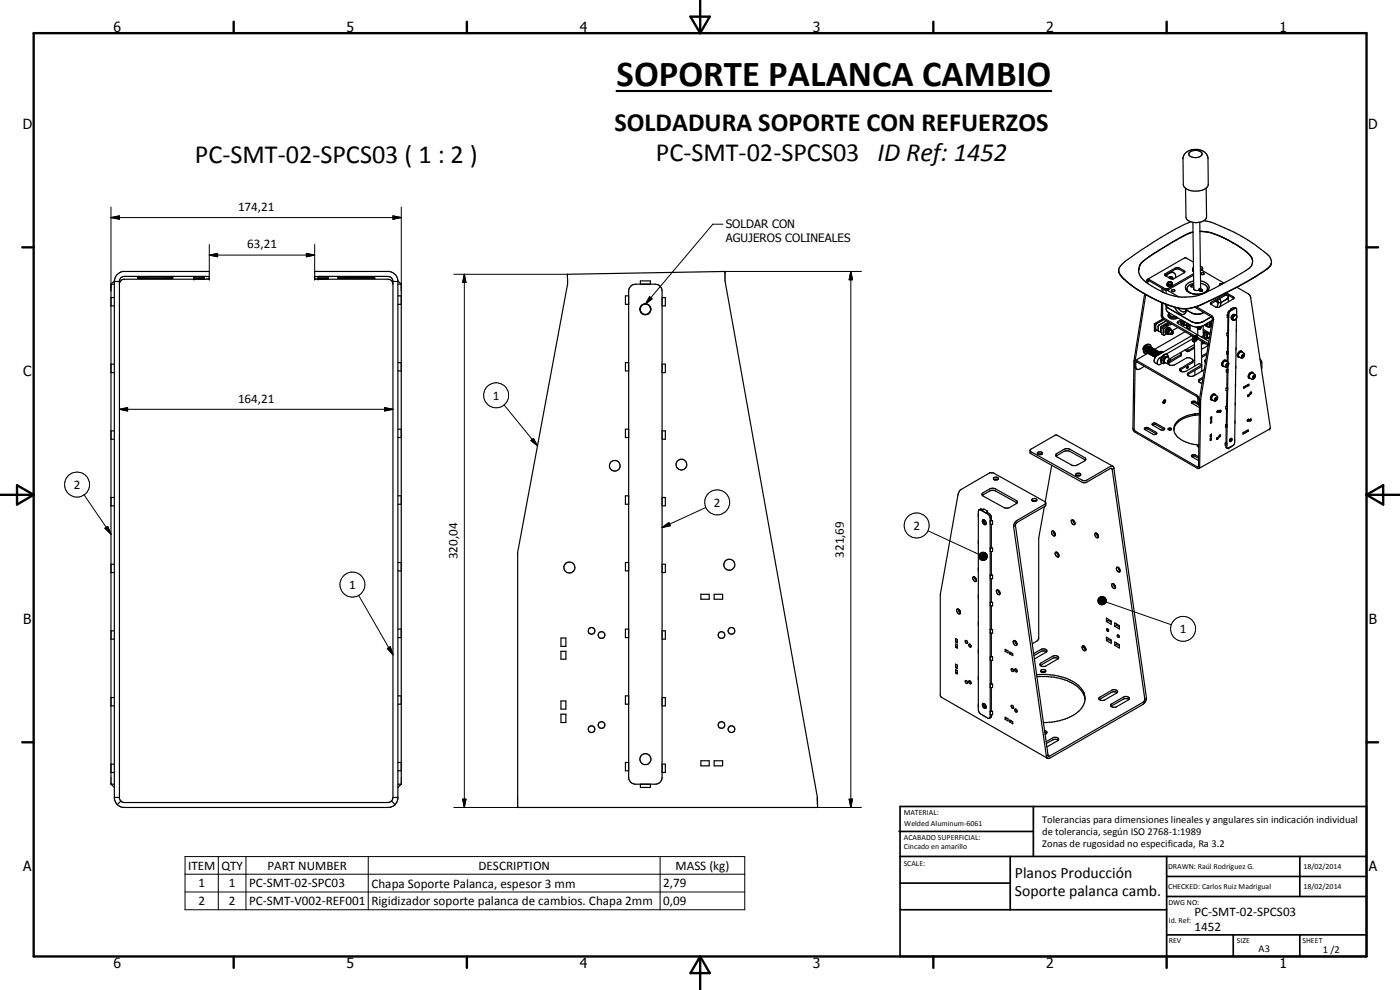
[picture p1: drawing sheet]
<svg xmlns="http://www.w3.org/2000/svg" width="420mm" height="297mm" viewBox="0 0 420 297" stroke-linecap="round" stroke-linejoin="round" font-family="sans-serif">
<defs><g id="words">
<text font-size="11" x="185.1" y="25.7">SOPORTE PALANCA CAMBIO</text>
<g font-size="7.9">
<text x="184.4" y="39.2">SOLDADURA SOPORTE CON REFUERZOS</text>
<text x="58.5" y="48.8">PC-SMT-02-SPCS03 ( 1 : 2 )</text>
<text x="196.8" y="48.3">PC-SMT-02-SPCS03 ID Ref: 1452</text>
</g>
<g font-size="4.7">
<text x="304.6" y="263.5">Planos Producción</text>
<text x="304.6" y="268.9">Soporte palanca camb.</text>
</g>
<g font-size="4.2">
<text x="34" y="9.6">6</text>
<text x="104" y="9.6">5</text>
<text x="174" y="9.6">4</text>
<text x="244" y="9.6">3</text>
<text x="314" y="9.6">2</text>
<text x="384" y="9.6">1</text>
<text x="6.8" y="38.7">D</text>
<text x="410.6" y="38.7">D</text>
<text x="7" y="112.9">C</text>
<text x="410.8" y="112.9">C</text>
<text x="7" y="187.1">B</text>
<text x="410.8" y="187.1">B</text>
<text x="7" y="261.4">A</text>
<text x="410.8" y="261.4">A</text>
<text x="34" y="290.4">6</text>
<text x="104" y="290.4">5</text>
<text x="174" y="290.4">4</text>
<text x="244" y="290.4">3</text>
<text x="314" y="290.4">2</text>
<text x="384" y="290.4">1</text>
</g>
<g font-size="3.9">
<text x="71.4" y="63.2">174,21</text>
<text x="74.2" y="74.5">63,21</text>
<text x="147.9" y="119.9">1</text>
<text x="71.4" y="120.8">164,21</text>
<text x="22.2" y="146.7">2</text>
<text x="214.2" y="152">2</text>
<text x="274.1" y="158.9">2</text>
<text x="137.3" y="167.8" transform="rotate(-90 137.3 167.8)">320,04</text>
<text x="253.3" y="167.4" transform="rotate(-90 253.3 167.4)">321,69</text>
<text x="104.8" y="176.7">1</text>
<text x="354.1" y="189.9">1</text>
<text x="56.5" y="260.9">ITEM</text>
<text x="66.5" y="260.9">QTY</text>
<text x="80.3" y="260.9">PART NUMBER</text>
<text x="143.6" y="260.9">DESCRIPTION</text>
<text x="202.8" y="261">MASS (kg)</text>
<text x="59.6" y="266.2">1</text>
<text x="68.7" y="266.2">1</text>
<text x="74.7" y="266.2">PC-SMT-02-SPC03</text>
<text x="111.5" y="266.3">Chapa Soporte Palanca, espesor 3 mm</text>
<text x="199" y="266.2">2,79</text>
<text x="59.6" y="271.6">2</text>
<text x="68.7" y="271.6">2</text>
<text x="74.7" y="271.6">PC-SMT-V002-REF001</text>
<text x="111.5" y="271.7">Rigidizador soporte palanca de cambios. Chapa 2mm</text>
<text x="199" y="271.6">0,09</text>
<text x="358.5" y="275">PC-SMT-02-SPCS03</text>
<text x="358.5" y="279.4">1452</text>
</g>
<g font-size="3.5">
<text x="217.8" y="68.5">SOLDAR CON</text>
<text x="217.8" y="72.7">AGUJEROS COLINEALES</text>
</g>
<g font-size="3.1">
<text x="312.7" y="246.8">Tolerancias para dimensiones lineales y angulares sin indicación individual</text>
<text x="312.7" y="250.4">de tolerancia, según ISO 2768-1:1989</text>
<text x="312.7" y="254">Zonas de rugosidad no especificada, Ra 3.2</text>
<text x="377.7" y="285.6">A3</text>
<text x="397" y="285.9">1 /2</text>
</g>
<g font-size="2.4">
<text x="271.2" y="244.4">MATERIAL:</text>
<text x="271.3" y="252">ACABADO SUPERFICIAL:</text>
<text x="271.4" y="247.9">Welded Aluminum-6061</text>
<text x="271.3" y="254.6">Cincado en amarillo</text>
<text x="271.2" y="259.7">SCALE:</text>
<text x="350.6" y="260.8">DRAWN: Raúl Rodríguez G.</text>
<text x="391.2" y="260.6">18/02/2014</text>
<text x="350.6" y="266.9">CHECKED: Carlos Ruiz Madrigual</text>
<text x="391.2" y="266.7">18/02/2014</text>
<text x="350.6" y="271.4">DWG NO:</text>
<text x="350.8" y="276.9">Id. Ref:</text>
<text x="350.8" y="282.8">REV</text>
<text x="371.2" y="282.9">SIZE</text>
<text x="390.9" y="282.9">SHEET</text>
</g>
</g></defs>
<g fill="none" stroke="#000" stroke-width=".35">
<path d="M355.8 56.5l.1 8.7a2.04 2.04 0 0 0 2.1 1.5M356 45.7a4.4 4.4 0 0 1 6.4 1.1l.1 .6 .1 7.9a3.5 3.5 0 0 1-3.9 2.1 3.2 3.2 0 0 1-3.6-2l-.1-7.7a2.63 2.63 0 0 1 1-2zM357 45.7a2.55 2.55 0 0 1 3.8 .4 2.32 2.32 0 0 1-3.5 .8l-.5-.4zM362 56.4l.1 8.7a2.11 2.11 0 0 1-2 1.6M342 79.9l-.3 1M342 79.9l-.2 1M342.3 79.2l-.3 .7M357.3 66.5a113.4 113.4 0 0 0-19.7 12 3.3 3.3 0 0 0-1.8 3.2M358 66.7l.3 20.1M358 69.6a30.4 30.4 0 0 0-8.5 4.5l-4.7 2.9-1.7 1.4-.8 .8M358 69.7a22.5 22.5 0 0 0-6.3 3.1 50.6 50.6 0 0 0-9 6l-.4 .4M358.2 78.7l-2.3-1.4-.4 .1-11.1 6.4"/>
<path d="M360.1 66.7h-2.1M360.1 66.7l.2 20M360.1 69.4l1.1 .1M360.1 69.5h1.1M360.2 79.9l.7 .5M361.2 69.5h.4M361.3 66.2l2.5 .6a59.6 59.6 0 0 1 11.3 5.6l2 1.4a12.8 12.8 0 0 1 4.1 3.5 2.57 2.57 0 0 1-1.4 3.8l-2.2 1.4a133.8 133.8 0 0 1-17.8 9.2 10.9 10.9 0 0 1-8.9 0l-2-.8M361.6 69.5l.7 .1M362.3 69.6l2 .5 2.4 1.1M362.3 69.6l2.6 .8M365.6 70.6l1.1 .5M366.7 71.1l2.3 1.1"/>
<path d="M366.7 71.2l2.3 1.1M369 72.2l1 .6M369 72.3l1 .6M370 72.8v.1M370 72.8a18.1 18.1 0 0 1 5.3 4M370 72.9l3.8 2.5 1.5 1.4M375.3 76.8l.6 1.4M375.4 77l.2 .2M375.6 77.3a2.62 2.62 0 0 1-.8 3.3 115.8 115.8 0 0 1-15.1 8 15.4 15.4 0 0 1-5.9 .5 22 22 0 0 1-11.4-5.9l-.6-1.3v-1M381.6 78.8a3.3 3.3 0 0 1-2.1 2.4l-7.2 4.4-11.1 5.5a11.3 11.3 0 0 1-10.4 .5l-2.6-1-4.7-2.5M33.3 85.3h1M33.3 91.8h1"/>
<path d="M33.3 89.3h1M33.3 85.3v150M34.3 84.5v155.1l.9 1.8M34.3 84.5a3 3 0 0 1 2.6-3.1h25.9v2.3l-25.5 .1a1.51 1.51 0 0 0-1.5 1.2M34.3 84.5h1.5M34.3 84.3l-1 1M41.3 83.2h10.5v.3l-10.1 .1-.4-.1zM41.3 83.2h.1M58.2 83.1h3.1zM61.2 83.7h-3h3.1M62.8 83l-25.5-.1-1 .5-.5 .8v155.4l.5 .7M94.4 83l22-.1a1.45 1.45 0 0 1 1.5 1.6"/>
<path d="M95.5 83.1h3zM95.5 83.7h3zM101.4 83.2h11v.3h-9.5h-1.5zM117.9 85.3l-.4-1.1-1.1-.4-22-.1v-2.3h22.4a3.1 3.1 0 0 1 2.6 2.7v155.5l-.2 .9-.6 .9M117.9 84.5v154.8M117.9 84.5h1.5M119.4 85.3h1M119.4 88.8h1M119.4 91.3h1M119.4 84.3l1 1M120.4 85.3v150M170.3 82.3l47.3-.9v3.1l27.7 154.8 .1 3h-90v-76.5l14.9-80.5z"/>
<path d="M188.7 88.8h-1v2.5h1M189.4 85.8l1.3-.5h6a2.09 2.09 0 0 1 2 2v146a2.09 2.09 0 0 1-2 2h-6a2 2 0 0 1-2-2v-146l.1-.7zM192.2 85.3v-1h3v1M198.7 89.3h1v2.5h-1M335.7 81.3l.1 .4M335.8 81.7l1.5 2 3.1 2.5M335.8 81.7l.4 .8M336.4 82.7l1.8 1.9 2.2 1.6M340.4 86.2l3.1 2M340.4 86.2l3.1 1.9M343.5 88.1v.1M343.5 88.2l5.4 2.7"/>
<path d="M343.5 88.2l-3.2 20.1M343.9 88.4l-3.2 19.8M344.2 84.2l-.1 .6M344.2 84.2l.3 .3M344.4 83.8l-.2 .4M344.5 84.5l-.1 .5M346.4 97.2v2.1l.2 .1M346.4 97.2h.2M346.6 97.2v2.2M347.2 99.1l-.6 .3M347.7 99.3l.7 .4M348.4 99.7l.3 .2"/>
<path d="M348.6 90.8l-.1 3.9 .4 .8 9.3 5.5-1-.6M348.7 86.5v1M348.9 90.9v4l.2 .4 9.4 5.5M349 95.7l-2.6 1.5M349 86.7v1M349.2 95.8l-2.6 1.4M349.3 95.9l-2.4 1.5v1.4l.8 .5M349.7 97.7l-1 .9v1.6l.6 .4M349.7 97.7l.4 .3M349.8 97.5l.5 .3M350 91.5l.5 .9 7 4.1a3.9 3.9 0 0 0 3.6 0l2.4-1.5M350 87.1v1"/>
<path d="M350 91.3v1.4l.3 .8 7.2 4.2a3.9 3.9 0 0 0 3.6 0M350 99.7l.6 .6M350 99.7l.3 .2M350 96.3l-2.3 1.4v1.6M350.1 98l-.9 .8 .1 1.8M350.2 97.3l-.5 .4M350.2 97.3l.5 .3M350.3 85.5a1.07 1.07 0 0 0 1.6 .1M350.3 99.9l.3 .4M350.3 97.8l-.2 .2M350.3 98.8l-.3 .9M350.3 98.8l.3 .2"/>
<path d="M350.3 85h.1M350.3 85v.3l.4 .4M350.3 85.2v.4a.91 .91 0 0 0 .8 .4 .91 .91 0 0 0 .8-.5M350.3 87l3.4 2.1M350.4 85l.1 .1M350.5 85.1l.7 .2M350.5 85.1l.2 .2M350.6 94.5l.1 .5 .8 .6M350.6 94.5l.9 .7M350.6 84.7l-.2 .3M350.6 99l-.3 .9M350.6 84.6l-.3 .4"/>
<path d="M350.7 97.6l-.4 .2M350.7 85.3h.5M350.7 85.3v.4M350.7 85.7h.7M350.7 96.7l-2.3 1.3v1.7M350.8 84.6h-.2M350.9 83.4a.55 .55 0 0 1 .6-.3 .55 .55 0 0 1 .5 .4M351 93.9l-.4 .6M351 93.9a.76 .76 0 0 0 .1 .9 .76 .76 0 0 0 .8 .2l.9-.1M351.1 98.4a1.03 1.03 0 0 0-1.2 .4 1.03 1.03 0 0 0 .1 1.3M351.1 84.5l-.5 .1M351.1 84.5l-.2 .1"/>
<path d="M351.1 84.5l.5 .2M351.2 98.6a.94 .94 0 0 0-1 0 .94 .94 0 0 0-.4 1l.2 .5M351.2 83.6l.6-.2 .2 .2M351.2 85.3l.2 .1M351.3 98.6l.3 .4M351.3 98.6l-.7 .4M351.3 98.6l-.3-.2-.7 .4M351.3 97l-1.1 .3M351.3 84.6l.3 .1M351.4 94.1v.2M351.4 85.4v.3M351.5 95.2h1.6v.3"/>
<path d="M351.5 95.2v.4M351.5 99.2l.5 .3M351.5 81.5l.8 .3M351.6 87.1a.52 .52 0 0 1 .5-.2 .52 .52 0 0 1 .4 .4 .6 .6 0 0 1-.9-.2zM351.6 99a.73 .73 0 0 0-1 .3 .73 .73 0 0 0 .3 1M351.6 99l.2 .2M351.6 99a.88 .88 0 0 0-.8 1.2M351.6 84.7l.1 .2M351.7 84.9l-.5 .4M351.7 84.9l.2 .1M351.8 83.1l-.6-.1-.5 .3M351.8 99.2v.2"/>
<path d="M351.8 97.3l-1.1 .3M351.9 83.4l-.5-.2-.4 .3M351.9 85l-.5 .4M351.9 85.2v.1M351.9 85.4l-.5 .3M351.9 85v.6M352 99.5a.57 .57 0 0 0-.5 .3 .57 .57 0 0 0 0 .6M352 99.5l.1 .4-.4 .4M352 83.6l-.1 .1M352 83.6l-.3-.2-.3 .3M352.1 99.7l-.5 .1-.1 .4 .2 .1M352.2 81.8a2.04 2.04 0 0 0-2.2 1"/>
<path d="M352.2 81.8l.5 .5 .1 1M352.5 92.2a3.2 3.2 0 0 0 2.6 2.2 1.3 1.3 0 0 0 .9-1.7M353.1 95.5l-1.6 .1M353.4 95.3l-.3 .2M353.4 96.9l1.4-.8a.74 .74 0 0 0 .2 1.4M353.5 98.3l-1.7 .9M353.6 92.5a1.55 1.55 0 0 0 2.2 .8l.2-.6M354.5 96.3l-.1 .8 .4 .3M354.5 95.9l-1.1 .6v.5l9.4 5.4M354.7 96.9l.3 .6M354.7 96.9l.3 .3M354.9 97.5l-.4 .2"/>
<path d="M355 96.2l-.3 .7M355 97.2l.3 .4M355 97.5l.3 .1M355.3 96.4l-.3 .8M355.4 96.5l-.2 .7 .4 .4M355.5 81.8l.1-.3-.3-.3-1.5-.9h-.9l-3.3 2 .1 .4 1.5 .9M355.5 81.8l-3.3 1.9-1-.1M355.5 81.7l-2.2-1.1-3.6 2M355.5 97.5l-.2 .1M355.7 96.6a.5 .5 0 0 0-.3 .6 .5 .5 0 0 0 .6 .3M355.7 99.5l-9.2 5.3M355.7 97.4l.5 .3"/>
<path d="M356 93l1.5 .9a3.8 3.8 0 0 0 3.8-.2M356.1 97.6l.1 .6 .2 .3M356.2 87.1l.1 .2M356.2 86.7a2.19 2.19 0 0 0 1.8 1.4M356.3 87.4l1.7 .8M356.3 96.9l-.2 .5 .2 .3M356.3 97.7l.2 .7M356.4 97l-.2 .4 .3 .2M356.5 98.4l.6 .2M356.5 97.6l-.2 .1M356.8 97.2l-.3 .4M356.9 97.3l-.1 .6 .3 .4"/>
<path d="M357 97.7h.1M357 97.6v.1M357.1 97.4v.6M357.1 98v.1M357.1 97.5v1.6M357.1 98.7l-.4 .2M357.9 85.1h.1M357.9 85.1l.3 .8M357.9 85.1l.4 .5M357.9 81l.3 .5M358 80.8l-.1 .4M358 80.6h.1"/>
<path d="M358 80.6l.2 .6M358 81.2l.2 .1M358 85.1v.1M358 85.2l.2 .2M358.1 80.6l.1 .1M358.1 80.4v.2M358.2 80.3l-.2 .3M358.2 84.3a2.31 2.31 0 0 0-2.4 2.3l.5 .8M358.2 82.1l-8 4.6-.6-.1-5.2-2.8M358.2 85a1.87 1.87 0 0 0-1.9 2.4M358.2 82.5l-8.2 4.6-5.1-2.9h-.3l-.1 .3M358.3 86.5l-.1 .1a1.24 1.24 0 0 0 1.7 .5"/>
<path d="M358.3 85.9l-.8-.1v.3l.8 .1M358.6 92.2l4.9 2.8M359 92l4.5 2.6 .6 .6 .1 .6M359.2 98.2l.7 .2M359.2 98.1v.1M359.3 98.2a.6 .6 0 0 0 .6 .4 .6 .6 0 0 0 .6-.4M359.4 98.6l.3 .2M359.4 98.6h.1M359.4 98.5l.1 2M359.7 98.8h.3M359.9 87l.2 .2M359.9 98.2v.2"/>
<path d="M359.9 86.6l-.1 .3M359.9 86.6l.2-.1 .1 .2M359.9 98.1v.1M360 86.6l.3 .2M360.2 86.9a.4 .4 0 0 0 .1 .5 .4 .4 0 0 0 .6-.1M360.2 86.8l.5 .2h-.4zM360.2 98.7l-.1 .1M360.3 98.6l-.2 .2h-.5M360.3 86.8h.1M360.3 98.6h.1M360.3 84.3a2.4 2.4 0 0 1 2.5 2.3 3.8 3.8 0 0 1-4.4 1.7l-.4-.1M360.3 86.4v.4"/>
<path d="M360.3 85a1.95 1.95 0 0 1 2.1 1.9 3.8 3.8 0 0 1-4.4 1.2M360.3 86.8l.5 .1 .1 .3M360.5 81.9a.46 .46 0 0 1 .5-.1 .46 .46 0 0 1 .3 .5 .47 .47 0 0 1-.6 .1 .47 .47 0 0 1-.2-.5zM360.5 98l-.6 .2M360.5 97.9l-.1 .4-.5 .1M360.7 81.1l6.7 3.9M360.7 87h.1M360.9 87h.1M360.9 87.2v.1M360.9 80.4l-.1 .6-.6 .3M360.9 80.4l-.7 .5M361.1 97.7v3.1l-.6 .3"/>
<path d="M361.1 99.2l2 1.2M361.1 98.8l2.1 1.2M361.6 97.4l.1 .1M361.6 99.5l-.5 .3M361.6 99.6a1.28 1.28 0 0 0 .3 2l.7-.2M361.7 97.5l.7 .5 .6 .2M361.7 97.5l.6 .2M361.7 97.5l.1 .1M361.9 99.7l-.4 1 .2 .8M362 97.2l-.1 .3-.3-.1M362.1 97.1v.3l-.3 .2M362.3 99.9l-.3 1 .5 .5"/>
<path d="M362.3 87.4h.1M362.4 99.9l-.4 .8M362.4 86.6v.6M362.4 87.2l-.1 .2M362.4 87v.2M362.4 87.2v.1M362.4 96.9l.1 .4-.2 .4M362.6 97.5l-.3 .2M362.9 96.6a.75 .75 0 0 1 0 1.2 .75 .75 0 0 1-1.1-.2M363 96.6l.4 .6M363.4 97.2l-.4 1M363.5 95l.4 .6"/>
<path d="M363.5 97.7l-.5 .5M363.5 96.3l.2 .4M363.6 97l-.2 .2M363.8 96.1l-2.7 1.6M363.9 95.6l-3.9 24.1M363.9 95.6l.3 .2M364.2 95.8l-3.9 24.1M364.8 90.3l.8 .5M365.3 90l.3 .8M365.6 90.8h.8M365.6 90.8l-.4 1.4M366 89.7l.4 1.1"/>
<path d="M366.4 90.8l-.2 1.2M366.9 85.2l-.7-.1v.5M368.2 100v.7h.5v-.7M368.2 100h.5M368.3 94.5v.7h.5v-.7M368.3 94.5h.5M368.5 99.9l.2 .1M368.5 99.9l-.3 .1M368.5 95.2v4.7M368.5 94.4l.3 .1M368.5 94.4l-.2 .1M368.6 89.1l-.5 .7-1.7 1"/>
<path d="M368.6 88.6v2M368.6 88.6l1.7 1M368.6 88.6l-1 .1-4.3 2.5M369.3 93a1.3 1.3 0 0 0-.8 1.4M369.3 92.7l.3 .4M369.3 92.7v.3M369.3 93l.3 .1M369.3 92.7l.8-.4 .2 .4-.7 .4M369.5 95.2l.1 .1M369.5 95.3l.1 .1M369.6 95l-.1 .3M369.6 95.3h.1"/>
<path d="M369.6 95v.8l.3 .2M369.6 95l.4 .2M369.9 94.7h.1M369.9 96l.2 .1M370 94.5h.1M370 95.2l-.1 .8M370.1 94.5l-.5 .5M370.1 96.1h.2M370.2 92.5l.5-.2 .4 .4v1.9M370.2 89.6l.2-.2-.3-.4-1.5-.8-1 .1-4.3 2.6 .2 .5 1.7 .8M370.2 94.3l.9 .3M370.2 94.3l.4 .2"/>
<path d="M370.2 94.3l-.6 .7M370.2 89.6l-4.2 2.5-.8 .1M370.6 94.5a1.17 1.17 0 0 0-.4 1.6M370.6 94.5l.6 .4M370.9 95.8l-.6 .3M370.9 92.5l-1.8 .9-.3 .7-.3 14.6M371 98.8v.7M371.1 95.4l-.2 .4M371.1 95.5l-.6 37.4-.3 .7-1.7 .9-.5-.2-.1-.7M371.1 94.6l-.5 .1-.6 .5M371.1 94.6l.1 .3M371.2 94.9l-.1 .5"/>
<path d="M371.2 95l-.1 .2M371.2 86.2l3.4 2 .8 1 5.8 39.2-.2 .3-21.2 11.8M33.3 111.8h1M33.3 109.3h1M119.4 108.8h1M119.4 111.3h1M188.7 108.8h-1v2.5h1M198.7 109.3h1v2.5h-1M340.3 108.3l-.2 20.8 .4 .5 19 11h.3l.2-.3 .3-20.4M340.3 108.3l.2 .2M340.5 108.5l.1 1.7 .6 .6M340.6 110.3l-.2 18.7 19 11.1 .3-.1 .3-20.3"/>
<path d="M340.7 108.2l.4-.1 18 10.4 .7 .9 .1 2.1M340.7 108.2l-.2 .3M343.1 104.5l.1 .5M343.1 104.5l.2 .1M343.2 105v.7l.5 .3M343.5 109.9l-1.5 .8a.74 .74 0 0 1-.8 .1 .74 .74 0 0 1-.3-.8v-1.2l.2-.2 18 10.4 .4 .4v1.6l.2 .5M343.6 103.7l-.5 .8M343.6 103.7l.1 .1M344 105.5h.1M344 103.5l-.7 1-.1 .5M344 103.5l-.4 .2M344 105.5l.1 .2"/>
<path d="M344.1 104.6l-.1 .9M344.1 104.6v.5M344.1 105.7l.3 .1M344.2 105.2l.2 .1M344.2 105.5v.1M344.2 105.3v.2M344.2 105.2h.1M344.2 104.5l-.1 .1M344.2 105.6l.2 .1M344.2 105.2v.1M344.4 105.5h-.2M344.4 105.5l.1 .4"/>
<path d="M344.5 105.9l.3 .1M344.5 105.6l.1 .2M344.5 105.4l.2 .1-.2 .2M344.6 106l-3.9 2.2M344.6 104.3h.1M344.6 105.8h.1M344.6 104.3l-.3 .1M344.7 105.5l-.2 .1M344.7 105.7l-.1 .1M344.7 105.8h-.1M344.8 104.4l.2 .1M344.8 105.8l.1 .1"/>
<path d="M344.9 105.6l.1 .1-.2 .1M344.9 106h.1M344.9 105.6h.1M344.9 105.9v.1M344.9 105.5l-.1 .3M345 104.1l-.5 .1-.4 .4M345 106h.1M345 105.7l-.2 .1M345 106l.3 .4M345 106h-.1M345.1 104.6l.2 .1M345.1 104.3v.1"/>
<path d="M345.1 103.4l-.7-.1-.4 .2M345.2 104.5l-.7 1.1M345.2 104.5l-.1 .1M345.2 106l.1 .2M345.2 104.3l-.5 .1-.5 .8M345.2 104.3h.1M345.2 104.3l.7 .2M345.2 105.8l.2 .1M345.2 104.3l-.5 .4-.3 .8M345.3 104.1a1.3 1.3 0 0 0-1.3 1.4M345.3 106.4h.1M345.3 106.2l.4 .4"/>
<path d="M345.3 104.5v.1M345.3 106.1v.1M345.4 104.6a1.1 1.1 0 0 0-.5 1.6h.2M345.4 105.9l-.2 .1M345.4 105.8l-.1 .4M345.4 104.4v.2M345.4 104.4l-.2 .1M345.4 104.8l.2 .1M345.4 104.4l.1 .2M345.4 104.4l.2 .1M345.5 104.2a.74 .74 0 0 0-.5-.8 .74 .74 0 0 0-.9 .4l-.7 1.1a.88 .88 0 0 0 .3 1.2l.8-.2M345.5 104.7v.1"/>
<path d="M345.5 104.3a.99 .99 0 0 0-1.4 0 .99 .99 0 0 0 0 1.4M345.5 106l.2 .1-.2 .1M345.5 105.9l.1 .4M345.6 106.3l.1 .1M345.6 106.3h.1M345.6 104.6l-.7 .9M345.6 104.6h.3M345.6 106.4l.5 .4M345.6 104.6v.2M345.7 105l-.5 1M345.8 104.6v.1M345.8 104.9v.1"/>
<path d="M345.9 106.2l.1 .1M345.9 104.6l.1 .1M345.9 106.7v.1M345.9 104.7l-.8 .8-.1 .5M345.9 106.6h.1M345.9 104.5l-.5 .1M345.9 104.5l.3 .1M345.9 104.7l.6 .2M346 104.9l-.1 .2-.1-.2M346 106.6l.4 .4M346 106.5l-.1 .1M346 106.3l-.1 .1"/>
<path d="M346 106.2v.4M346.1 104.8l.2 .1M346.1 105.2h.2M346.1 104.8v.1M346.1 104.8l-.4 .2M346.1 106.3h.1M346.1 105.1v.1M346.2 106.3v.4M346.2 106.3l.2 .2-.3 .1M346.2 106.7l.1 .1M346.2 104.9l-.8 .9M346.3 104.9h.1"/>
<path d="M346.3 105v.2M346.3 106.7h-.1M346.4 105.2l-.6 .6-.2 .6M346.4 105.3l.2 .2M346.4 105v.1M346.5 105.3v.1M346.5 106.6h.2M346.5 105.3l-.6 .8v.5M346.5 105l.1 .1M346.5 105l-.6 .3-.4 .6M346.5 106.9l.1 .1M346.5 105.1l-.1 .1"/>
<path d="M346.5 105.1l.7 .1M346.6 104.9h-.4M346.6 104.9l.3 .1M346.6 106.7l-.1 .1M346.6 107h.1M346.7 105.2v.2M346.7 106.7v.5M346.7 106.7h-.1M346.7 106.9h-.2M346.7 107.2a1.23 1.23 0 0 0-.1 1.6l.9 .6M346.7 105.2l-.2 .1M346.7 105.2h.3"/>
<path d="M346.7 105.5l.2 .1M346.7 105.2l.1 .1M346.8 105.5h.1M346.8 106.7l.2 .1M346.8 107l.1 .1M346.8 106.7h.1M346.9 106.7l-.1 .3M346.9 107l-.2 .2M346.9 106.9l-.1 .1M347 105.4v.2M347 105.5a.98 .98 0 0 0-.4 1.6l.1 .1M347 106.8l-.1 .2"/>
<path d="M347.1 105.7l.1 .1M347.1 105.4v.1M347.1 105.7h.1M347.2 105.7l-.6 .6-.1 .6M347.2 105.5h-.2M347.2 105.5l.6 .1M347.2 105.5a.96 .96 0 0 0-1 .8M347.3 105.6v.2M347.4 105.9l-.5 .8M347.4 106.2l-.4 .7zM347.4 105.6h.2M347.4 105.9l.1 .1"/>
<path d="M347.4 105.6v.1M347.4 105.6l-.2 .1M347.4 105.7l-.5 .4-.2 .6M347.5 105.9h.1M347.5 105.8h.1M347.5 105.4a1.04 1.04 0 0 0-1.5 .8M347.5 105.8l-.1 .1M347.6 105.8v.1M347.8 105.8h-.3M347.8 105.6l-.4 .1M347.8 105.6l.1 .1M348.6 108.8l.5 .3 .6-.2"/>
<path d="M348.7 105.9l-.5 .1-.5 .5M348.8 106.9l-.4 .8a.91 .91 0 0 0 .2 1.2M348.8 106.9a2.09 2.09 0 0 0-1.5 2.2l.5 .3 1-.4-.2-.1M348.9 105.6a1.08 1.08 0 0 0-1.5 .5M349 105.7a1.29 1.29 0 0 0-1.7 1M349.7 107.6l.6-.4 .7 .4a.9 .9 0 0 1 .1 1 .9 .9 0 0 1-.9 .5l-.7-.5zM349.8 107l-.5 .4-.2 .8M349.8 108.8l-.1 .1M350 106.3l-.6 .1-.6 .5M350 106.3l.3 .1M350 100.1l.3 .1M350.2 100.2l-.9 .4"/>
<path d="M350.5 107.1a1.04 1.04 0 0 0-1.2 .5 1.04 1.04 0 0 0 .2 1.2M350.5 108.4l-.1 .1M350.5 108.4l.3 .2M350.6 108.1l-.1 .3M350.6 107.2a.78 .78 0 0 0-.6-.9 .78 .78 0 0 0-.9 .6l-.6 1 .1 .9M350.6 109v.1M350.7 107.4l-.1-.3a1.02 1.02 0 0 0-1.1 .6 1.02 1.02 0 0 0 .2 1.2M350.7 108l.3 .2M350.8 100.2l-.2 .1M350.8 100.2l.1 .1M351 100.1l.5 .3M351 108.2l-.2-.3-.3 .2-.2 .5 .2 .2 .3-.2"/>
<path d="M351 108.2l-.2 .4M351.3 100.2l-.4 .1M351.7 100.3l-.2 .1M351.8 100.3h-.1M354.1 111.1v.2M354.1 111.3l.3 .1a1.47 1.47 0 0 0 1.5 0l4-2.3 .7 .4v.5l-4 2.3M354.1 111.3l.3-.1v.2M354.3 105.8l.2 .2-.1 .8-3.6 2.1M354.5 106.3l-3.3 1.9M356.2 110.2l.4-.2-.2 .5zM356.5 112.3l.1 .1M356.6 112.3l-.2 .2 .2-.1"/>
<path d="M356.6 112.3v.1M357.1 100.4h.1M357.7 100.7l-10.7 6.1M357.9 101.7l-7.9 4.6M358 108.1l-.2 .8-3.7 2.2M358 108.1l-1-.7h-.8l-3.6 2a1.61 1.61 0 0 1-2-.3M358 108.1l-.2 .4-3.7 2.1v.5M358.4 102h.1M358.5 101.5v.5M358.5 104.4l-1.9 1.1-.8-.3-.1-.3M358.5 104.1l-1.8 1-.8-.2M358.5 103.4l-7.4 4.3"/>
<path d="M358.5 102.6l.1 7.3M358.6 111.1v1.5M358.7 101.3l.2 .1M358.8 101.2a.49 .49 0 0 1 .2 .6 .49 .49 0 0 1-.6 .2M358.8 101.2l-.3 .2-.1 .6M358.9 101.2v.2M358.9 101.4l-.4 .6M359.2 100.8a1.03 1.03 0 0 0-1.2 .4 1.03 1.03 0 0 0 .2 1.3M359.2 100.8a1.21 1.21 0 0 0-1 1.7M359.2 100.8a1.17 1.17 0 0 1-1 1.7M359.4 101.6l3.2 1.9M359.4 101.3l3.3 1.8"/>
<path d="M360 119.7l.3 .2M360.5 102.4l.2 9M360.6 109.5l-3.9 2.3a.59 .59 0 0 0-.3 .7 .59 .59 0 0 0 .7 .4l1.2-.1 3.1-1.8M360.7 111.1v.3M361 113.6l-1.3 .9M361 113.2l-1 .5a.64 .64 0 0 0-.3 .9 .64 .64 0 0 0 .8 .3l.3 .1M361.1 102.7l-.5 .2M361.6 108.5v.1M361.6 108.2l.3 .1M361.7 101.5l-.2 .1M361.9 107.9l-.3 .2 .2 .6M362 103.2l-1.4 .1"/>
<path d="M362.2 106.3l-1.6 .9M362.2 101.2l.2 .1M362.2 105.9l-1.6 .9M362.4 103.4l.1 .1-.3 .4-1.6 .9M362.5 100l-.3 .7 .1 .5M362.6 100.1l-.2 .9 .5 .4M362.8 101.3l-.3 .1M363.9 118.8l.6-.4 .7 .5a.92 .92 0 0 1 .1 1 .92 .92 0 0 1-.9 .4l-.7-.5zM364.6 119.8l.3 .2M364.7 118.4a1.01 1.01 0 0 0-1.2 .4 1.01 1.01 0 0 0 .2 1.3M364.7 118.4a1.14 1.14 0 0 0-1.1 1.6M364.7 118.4l.2 .3"/>
<path d="M364.8 119.4l-.2 .3M364.8 119.4l.4 .2M364.8 119.3v.1M365.2 119.6v-.3l-.6 .3v.4h.3M365.2 119.6l-.3 .4M367.4 109.9h-.3M367.9 109.7l.3 .2M367.9 109.4v.4l.3 .1M367.9 116.5v.7h.5l.1-.7M367.9 116.5h.6M368 108.2a1 1 0 0 0-1.2 .5 1 1 0 0 0 .2 1.2M368 111v.7h.5v-.7"/>
<path d="M368 111h.5M368.1 105.5v.7h.5v-.7M368.1 109.1l.1 .2M368.1 105.5h.5M368.2 109.3l-.2 .1M368.2 109.3l.3 .2M368.2 108.5a.54 .54 0 0 0-.6-.4 .54 .54 0 0 0-.5 .5l-.3 .8 .3 .5M368.2 117.2l-.1 4.6M368.2 116.4l.3 .1M368.2 116.4l-.3 .1M368.2 111.7v4.7M368.3 110v.9"/>
<path d="M368.3 110.9l.2 .1M368.3 110.9l-.3 .1M368.3 106.2v2.3M368.4 105.4l.2 .1M368.4 105.4l-.3 .1M368.5 100.7l-.1 4.7M368.5 109.5v-.4h-.3l-.3 .4M368.5 109.5l-.3 .4M368.5 109.8l-.2 24.7M370.8 115.3v.7M370.9 109.9v.6M371 104.3l-.1 .7"/>
<path d="M372.1 105.7l.5-.1 .7 .4a.97 .97 0 0 1-.3 1.3l-.4 .1-.9-.4v-.7zM372.1 107.2h-.3M372.6 106.9l.3 .2M372.7 105.5l-.2-.2a1.05 1.05 0 0 0-1 .7 1.05 1.05 0 0 0 .3 1.2M372.8 105.5a1.09 1.09 0 0 0-1.1 .5 1.09 1.09 0 0 0 .1 1.2M372.8 105.5l.1 .2M372.9 106.4v.2M372.9 106.6l.3 .2M372.9 106.6l-.3 .2M373.2 106.8v-.5h-.3l-.3 .4v.4h.3M373.2 106.8l-.3 .3M373.3 116.1l-.1 .4 .6-.3"/>
<path d="M373.3 116.1l.5-.3v.4M373.3 116.1l.2-.1 .3 .2M374.2 115.6l.6-.3v.4M374.2 115.6v.4l.6-.3M374.2 115.6l.2-.1 .4 .2M374.6 118.4h.1a.27 .27 0 0 1 .2 .4 .27 .27 0 0 1-.5 0zM374.8 118.4h.1M375.2 112.3l.7-.4 .6 .4a.94 .94 0 0 1 .1 1 .94 .94 0 0 1-.9 .5l-.8-.6zM375.2 117.8l.2-.2a.25 .25 0 0 1 .2 .4 .25 .25 0 0 1-.5 0zM375.9 113.3l.3 .2M376 111.8l.2 .3M376 111.8a1.11 1.11 0 0 0-1 .6 1.11 1.11 0 0 0 .1 1.2h.3"/>
<path d="M376 111.8a1.04 1.04 0 0 0-1.2 .5 1.04 1.04 0 0 0 .2 1.2M376.1 112.9l-.2 .3M376.1 112.9l.4 .2M376.1 112.8v.1M376.5 113.1v-.4h-.3l-.3 .4v.4h.3M376.5 113.1l-.3 .4M378.2 107.7l.5 1.2-.1 1.8M33.3 131.8h1M33.3 129.3h1M119.4 128.8h1M119.4 131.3h1M188.7 128.8h-1v2.5h1"/>
<path d="M198.7 129.3h1v2.5h-1M309.1 135.2l.3 .4 15.9 8.6 .9-.1 7-4.1 .8-.1M311.4 135.8a.86 .86 0 0 1 1.4 .3 .83 .83 0 0 1-.8 .3 .83 .83 0 0 1-.6-.6zM311.6 136.3h1.1M315.6 139.6l-1.9 11M316.9 136.3l2.6-1.6h1.2l5 2.7 .2 .4-.4 .5-2.1 1.2-1.4 .2-4.8-2.6-.4-.5zM316.9 136.9l2.4-1.5 1.2-.1 .6 .1 4.6 2.7M334 139.9l-16.9-9.4-7.8 4.3-.2 .3v.8l.3 .2 15.5 8.7 1.3-.1 7.2-4.2 .4 .4M334 139.9l.3 .7M343.5 128.5l1-.2 2.5 1.4a.53 .53 0 0 1-.1 .7 .53 .53 0 0 1-.8-.1l-2.6-1.5zM343.5 128.8l1-.1 2.6 1.5M345.9 127.5l-.1-.3 .4-.3 .8 .1 2.3 1.4 .2 .2-.1 .3"/>
<path d="M345.9 127.5l.9-.1 2.6 1.5M345.9 127.5l2.6 1.5 .9-.1M349.5 120.1l-.5 .7M349.5 120a.47 .47 0 0 1 .2 .7 .47 .47 0 0 1-.7 .1M349.5 120l-.5 .8M350.6 128.6l.7-.2 .3 .3a.57 .57 0 0 1-.5 .4 .57 .57 0 0 1-.5-.4zM350.7 128.9h.7M352.3 128.9a4.8 4.8 0 0 0 3.6 3.7l1.8 .6 2.1 .3M357.7 137l-.1-.3 .8-.3 1.3 .7M357.7 137l.7-.2 1.3 .7M357.7 120.9l.9-.1 1.1 .7M357.7 120.9l2.2 1.4"/>
<path d="M357.7 137l2 1.2M358.5 124.6a6.8 6.8 0 0 0-6.1 3.9l-.1 .4M358.5 124.2v.4M358.5 124.2a6.7 6.7 0 0 0-6.1 3.9l-.1 .8M358.8 124.6h-.3M358.8 124.2v.4M358.8 124.2h-.3M359.5 134l.3 .1M359.5 120.9l-1.3-.5-.6 .2 .1 .3M359.7 121.5l.2 .1M359.8 133.5l-.4 .1 .1 .4M359.8 133.9l-.3 .1"/>
<path d="M359.9 124.5l-1.1 .1M359.9 124.1l-1.1 .1M363.2 131.5l.3-.2v.7l-.3 .2zM363.2 131.8l.3 .2M363.3 130.4l.3-.2-.1 .7-.3 .2zM363.3 130.7l.2 .2M363.3 125.2l.4-.1-.1 .6-.3 .2zM363.3 126.4l.3-.2v.6l-.3 .2zM363.3 126.6l.3 .2M363.3 125.5l.3 .2M363.6 120l.5 .1M365.2 131.4l.2-.2a.26 .26 0 0 1 .1 .4 .26 .26 0 0 1-.4 .1z"/>
<path d="M365.3 123.3l.4-.1-.2 .5h-.2zM365.9 130.7l.1-.1a.29 .29 0 0 1 .3 .3 .29 .29 0 0 1-.4 .2zM366 123.2l.2-.1a.28 .28 0 0 1 .1 .4 .28 .28 0 0 1-.3 .1zM366.3 123.1h.1M367.7 133h.5M367.7 133v.6h.5v-.6M367.8 127.5v.6h.4v-.6M367.8 127.5h.4M367.9 122v.7h.4v-.7M367.9 122h.4M367.9 132.8l.3 .2M367.9 132.8l-.2 .2"/>
<path d="M368 128.1l-.1 4.7M368 127.3l.2 .2M368 127.3l-.2 .2M368.1 121.8l-.2 .2M368.1 122.7l-.1 4.6M368.1 121.8l.2 .2M369.5 134l.2-.1-.9 .5 .2-.1M369.5 131.5v.5l-.5 .4M369.5 131.5l-.4 .2-.1 .7M369.5 131.5a.5 .5 0 0 1 .2 .7 .5 .5 0 0 1-.7 .2M370.5 131.8v.7M370.6 126.3v.7"/>
<path d="M370.7 120.8v.7M373.1 129.8l-.1 .5 .7-.4M373.1 129.8l.6-.3v.4M373.1 129.8l.2-.1 .4 .2M374 129.3l.6-.3v.4M374 129.3v.4l.6-.3M374 129.3l.2-.1 .4 .2M374.6 125.8l.2 .1-.3 .5-.2-.2zM375.1 125.9l.2-.2a.26 .26 0 0 1 .1 .4 .26 .26 0 0 1-.4 .1zM33.3 151.8h1M33.3 149.3h1M119.4 148.8h1"/>
<path d="M119.4 151.3h1M188.7 148.8h-1v2.5h1M198.7 149.3h1v2.5h-1M293.8 153h.4l2.2 1.2 .6 .7 .2 .5v59.7l-.3 .5-2.7-1.5-.6-1.1v-59.6zM293.8 153l.6-.3 .7 .3M294.8 148.1l2.4-1.5h1.4l6.5 3.6 .2 .4-.2 .4-2.3 1.4h-1.1l-6.6-3.6-.4-.3zM294.8 148.6l2.2-1.3 1.4-.1 6.8 3.7M295 156a.88 .88 0 0 1 .8 .5 .88 .88 0 0 1-.1 .9 1.01 1.01 0 0 1-.7-1.4zM295.2 156v.5M295.2 156.5l.2 .3M295.3 156.6l.6 .6M295.6 157.1l.2 .1"/>
<path d="M296.3 153.7l1.1 1 .1 1.4M296.3 153.7l-.4 .2M296.3 153.3l-1.1-.6-.4 .6 1.1 .6M296.3 153.3l-.4 .6M296.3 153.3v.4M297.5 157.3v7M297.5 156.1l-.3 .2h.7M297.5 156.1l.4 .2M297.9 156.3v1h-.7M298.2 143.4a.91 .91 0 0 1 1.5 .3 .81 .81 0 0 1-.9 .4 .81 .81 0 0 1-.6-.7zM299.5 143.9h-1.1M304.2 158l9.8 68.8"/>
<path d="M304.7 157.6l9.8 68.9M304.7 157.6l-.5 .4M309.8 149.7a.77 .77 0 0 1 .8-.1 .77 .77 0 0 1 .5 .6l-1.1 .2-.3-.3zM311 150.3h-1.2M313.4 152l-1.7 9.4v30.2l-.5 .7-1.4 .9M313.7 150.6l-15.8-8.7-1.1 .1-8.5 4.9-.4 .5-.3 .7-5.4 30.4v29.9l.3 .8 31.8 18.3M313.7 150.6l.1 .3-.1 .9-8.4 4.9-.6 .9M313.8 151l-8.8 5.3-.5 .6-.3 1.1M316.1 159.4l.2 .7 .5 .3M316.2 159.4l.6 1M316.2 159.4l-.3-.1a.83 .83 0 0 0-.2 1 .83 .83 0 0 0 1 .4l.1-.3M321.6 156.1a.81 .81 0 0 1 .9 .4 .81 .81 0 0 1-.1 .9l-.8-.5z"/>
<path d="M322 156l.6 1.1M322.9 142.2l.4-.2h.8a.49 .49 0 0 1 .1 .7 .49 .49 0 0 1-.7 .1l-.6-.2zM323 142.7h1.1M329.1 160l.6 1M333.8 140.9l9.8 68.9M334.3 140.6l9.8 68.9M334.3 140.6l-.5 .3M33.3 171.8h1M33.3 169.3h1M119.4 168.8h1M119.4 171.3h1M188.7 168.8h-1v2.5h1"/>
<path d="M198.7 169.3h1v2.5h-1M210.3 178.3h2.5v1.5h-2.5zM214.3 178.3h2.6v1.5h-2.6zM292 173.1a.83 .83 0 0 1 .9 .5 .83 .83 0 0 1-.1 .9 .99 .99 0 0 1-.8-1.4zM292.5 173.1l.6 1.1M297.5 165.5v6.9M297.5 173.7v6.9M297.5 164.3l-.3 .2h.7M297.5 164.3l.4 .2M297.5 172.4l-.3 .2h.7M297.5 172.4l.4 .2M297.9 164.5v1h-.7"/>
<path d="M297.9 172.6v1.1h-.7M299.1 177.1a.89 .89 0 0 1 .9 .4 .89 .89 0 0 1 0 .9 .98 .98 0 0 1-.9-1.3zM299.5 177l.6 1.1M316.7 165.8a.88 .88 0 0 1 1 .3 .88 .88 0 0 1 0 1 1.02 1.02 0 0 1-1-1.3zM317.2 165.7l.2 .7 .4 .4M328.7 160a.81 .81 0 0 1 .8 .4 .81 .81 0 0 1-.1 1 1 1 0 0 1-.7-1.4zM333.7 175.2a.86 .86 0 0 1 .9 .4 .86 .86 0 0 1-.1 1 1.1 1.1 0 0 1-.8-1.4zM334.2 175.1l.2 .8 .4 .3M335.2 170.2a.88 .88 0 0 1 .9 .5 .88 .88 0 0 1-.2 1 1.01 1.01 0 0 1-.7-1.5zM335.6 170.2l.2 .7 .4 .4M33.3 191.8h1M33.3 189.3h1"/>
<path d="M119.4 188.8h1M119.4 191.3h1M168.3 191.4h1.5v2.5h-1.5zM168.3 195.4h1.5v2.4h-1.5zM188.7 188.8h-1v2.5h1M198.7 189.3h1v2.5h-1M286.8 191.6l.5 .3v1l-.5-.3zM286.8 193.2l.5 .3v1l-.5-.3zM286.8 199.3l.5 .3v1l-.5-.3zM287.2 182.8a.88 .88 0 0 1 .9 .4 .88 .88 0 0 1 0 1 .99 .99 0 0 1-.9-1.4zM287.3 200l-.5 .3M287.3 193.8l-.5 .4"/>
<path d="M287.3 192.3l-.5 .3M287.6 182.8l.1 .5 .5 .6M289.7 192.2a.43 .43 0 0 1 .6 .2 .43 .43 0 0 1-.3 .6zM290.9 193.3l.5 .4v.4a.54 .54 0 0 1-.6-.2 .54 .54 0 0 1 .1-.6zM297.5 181.8v6.9M297.5 189.9v7M297.5 198.1v7M297.5 196.9l-.3 .2h.7M297.5 196.9l.4 .2M297.5 180.6l-.3 .2h.7M297.5 180.6l.4 .2M297.5 188.7l-.3 .2h.7"/>
<path d="M297.5 188.7l.4 .2M297.9 180.8v1h-.7M297.9 188.9v1h-.7M297.9 197.1v1h-.7M301.7 194.8l.8 .5v.6l-.8-.5zM302.2 195.1l-.5 .3M303.1 195.6l.8 .5v.6l-.8-.5zM303.6 195.9l-.5 .3M304.2 192.3a.83 .83 0 0 1 .9 .4 .83 .83 0 0 1-.1 1 1.06 1.06 0 0 1-.8-1.4zM304.6 192.2l.1 .6 .5 .5M310.2 196.1l2.2-1.2a1.04 1.04 0 0 1 1.1-.3 1.04 1.04 0 0 1 .6 .9l-3.7 2.2M314.1 195.6l-.6-.3-.9 .1-2.3 1.3"/>
<path d="M317.6 197.7l-.6-.3h-.9l-3.9 2.3M317.6 197.7l.1-.3a1.12 1.12 0 0 0-1.8-.5l-3.7 2.2v.6M317.6 197.7l-3.9 2.2-.7 .1-.8-.3M324.9 193.8a.86 .86 0 0 1 .9 .5 .86 .86 0 0 1-.2 1 1.02 1.02 0 0 1-.7-1.5zM325.3 193.8l.1 .6 .5 .5M332.1 185.5l1.4 .8v1l-1.4-.8zM332.1 191.2l1.4 .8v1l-1.4-.8zM332.1 188.8l.4-.1 .2 .7-.4-.1zM332.6 186.2l.9 .5M332.6 186.2l-.5 .3M332.6 185.8v.4M332.6 191.5v.4"/>
<path d="M332.6 191.9l.9 .5M332.6 191.9l-.5 .3M332.7 189.4h-.1M334.5 192.6l1.4 .8v1l-1.4-.8zM334.5 186.9l1.4 .8v1l-1.4-.8zM335.1 187.6l.8 .5M335.1 193.3l.8 .5M335.1 193.3l-.6 .3M335.1 187.2v.4M335.1 192.9v.4M335.1 187.6l-.6 .3M335.4 190.5l.5 .3-.1 .5-.5-.4z"/>
<path d="M33.3 211.8h1M33.3 209.3h1M119.4 208.8h1M119.4 211.3h1M168.3 214.3h1.5v2.5h-1.5zM168.3 210.3h1.5v2.5h-1.5zM188.7 208.8h-1v2.5h1M198.7 209.3h1v2.5h-1M286.8 200.9l.5 .3v1l-.5-.3zM287.3 201.6l-.5 .3M289.7 204.3a.48 .48 0 0 1 .6 .2 .48 .48 0 0 1-.2 .6l-.3-.3zM290.9 204.3l.4 .3 .1 .5a.57 .57 0 0 1-.6-.8z"/>
<path d="M295 211.1a.88 .88 0 0 1 .8 .5 .88 .88 0 0 1-.1 1 1.01 1.01 0 0 1-.7-1.5zM295.2 211.1l.2 .8 .5 .4M297.5 206.3v6.9M297.5 214.5v.6l-.5 .4M297.5 213.2l-.3 .2h.7M297.5 213.2l.4 .2M297.5 205.1l-.3 .2h.7M297.5 205.1l.4 .2M297.9 213.4v1.1h-.7M297.9 205.3v1h-.7M301.7 215.2l.8 .5v.6l-.8-.5zM302.2 215.5l-.5 .3"/>
<path d="M303.1 216l.8 .5v.7l-.8-.6zM303.5 211.7a.46 .46 0 0 1 .6 .2 .46 .46 0 0 1-.2 .6l-.3-.2zM303.5 200.7a.49 .49 0 0 1 .6 .2 .49 .49 0 0 1-.2 .6l-.4-.4zM303.6 216.3l-.5 .3M304.1 212.5h.1M304.6 212.8l.5 .2 .1 .6a.52 .52 0 0 1-.6-.2 .52 .52 0 0 1 0-.6zM304.6 200.8l.5 .2 .1 .5a.54 .54 0 0 1-.6-.1 .54 .54 0 0 1 0-.6zM311.1 202.4a17.4 17.4 0 0 1 12.8 3.5l1.3 1.8M311.2 203.1a16.8 16.8 0 0 1 12.7 3.4l1.3 1.8M312.5 201a.77 .77 0 0 1 .8-.1 .77 .77 0 0 1 .5 .6 .96 .96 0 0 1-1.5-.2zM312.5 201.6l.6-.1 .5 .1M313.5 219.2l.7 .5-.6 .6"/>
<path d="M313.6 219.8l.5 .3M325.2 207.7v.6M325.2 207.7l.5 2.2M325.2 208.3l.1 .1M325.3 208a5.4 5.4 0 0 1-2.9 6.5 17.5 17.5 0 0 1-9.3 2.3M329.9 209.3l3.7-2.2a1.01 1.01 0 0 1 1.1-.2 1.01 1.01 0 0 1 .7 .8l-3.9 2.3a1.15 1.15 0 0 1-1.7-.5zM335.3 207.8l-.6-.2h-.9l-3.9 2.3M338.8 209.9l-.5-.3h-.7l-4.2 2.3M338.8 209.9l-4.1 2.3-1.3-.2M338.8 209.9l.1-.1a1.04 1.04 0 0 0-.7-.8 1.04 1.04 0 0 0-1.1 .2l-3.7 2.1v.7M343.4 210.3l-28.3 16.5h-.5l-.1-.3M343.4 210.3l.4 .2"/>
<path d="M343.6 209.8l-.2 .5M343.8 210.5l-.7 .8-28 16.2h-.8M344.1 209.5l-.5 .3M344.1 209.5l-.3 1M33.3 235.3h1M33.3 231.8h1M33.3 229.3h1M33.3 235.3l1 1M34.3 239.3h1.5M117.9 239.3h1.5M117.9 239.3l-.4 1M119.4 235.3h1"/>
<path d="M119.4 228.8h1M119.4 231.3h1M120.4 235.3l-1 1M188.7 228.8h-1v2.5h1M192.2 235.3v1h3v-1M198.7 229.3h1v2.5h-1M210.3 228.3h2.5v1.5h-2.5zM214.3 228.3h2.6v1.5h-2.6zM314 226.8l.3 .7M314.5 226.5l-.5 .3M314.7 226.9l-.4 .6M317.6 222.1l-.8-.3-.7 .1-2.1 1.2"/>
<path d="M317.6 222.2v-.7l-1.3-.3-2.3 1.3M317.6 222.2l-3.4 1.9M35.2 241.4l1 .7 1.1 .2h79.1l1.1-.2 1.1-.7M36.3 240.3l1 .5h79.1l1.1-.5M36.3 240.3l-1.1 1.1M117.5 240.3l1.1 1.1M245.3 240.1l.1 .2M245.3 241.2l.1 .2"/>
<circle cx="193.7" cy="92.8" r="1.65"/>
<circle cx="193.7" cy="92.8" r="1.55"/>
<circle cx="367.9" cy="109.2" r=".93"/>
<circle cx="184.5" cy="139.7" r="1.61"/>
<circle cx="204.5" cy="139.4" r="1.61"/>
<circle cx="170.9" cy="170.3" r="1.64"/>
<circle cx="218.9" cy="169.4" r="1.65"/>
<circle cx="177.6" cy="189.3" r="1"/>
<circle cx="180.5" cy="190.5" r="1.01"/>
<circle cx="216.5" cy="190.5" r="1"/>
<circle cx="219.5" cy="189.3" r="1.01"/>
<circle cx="177.5" cy="218.8" r="1.01"/>
<circle cx="180.5" cy="217.5" r="1"/>
<circle cx="216.5" cy="217.5" r=".99"/>
<circle cx="219.5" cy="218.8" r=".99"/>
<circle cx="193.7" cy="227.8" r="1.66"/>
</g>
<g fill="#000">
<circle cx="58.2" cy="83.7" r=".18"/>
<circle cx="58.2" cy="83.1" r=".18"/>
<circle cx="62.8" cy="83.7" r=".18"/>
<circle cx="62.8" cy="83" r=".18"/>
<circle cx="94.4" cy="83.7" r=".18"/>
<circle cx="94.4" cy="83" r=".18"/>
<circle cx="95.5" cy="83.1" r=".18"/>
<circle cx="95.5" cy="83.7" r=".18"/>
<circle cx="112.4" cy="83.5" r=".18"/>
<circle cx="112.4" cy="83.2" r=".18"/>
<circle cx="170.3" cy="82.3" r=".18"/>
<circle cx="217.6" cy="81.4" r=".18"/>
<circle cx="353.1" cy="95.2" r=".18"/>
<circle cx="360.1" cy="87.1" r=".18"/>
<circle cx="369.6" cy="95.3" r=".18"/>
<circle cx="344.7" cy="105.8" r=".18"/>
<circle cx="345.2" cy="105.8" r=".18"/>
<circle cx="345.3" cy="104.3" r=".18"/>
<circle cx="345.5" cy="106" r=".18"/>
<circle cx="345.6" cy="104.5" r=".18"/>
<circle cx="345.9" cy="106.2" r=".18"/>
<circle cx="346" cy="104.7" r=".18"/>
<circle cx="346.6" cy="105.1" r=".18"/>
<circle cx="346.9" cy="105.2" r=".18"/>
<circle cx="347.2" cy="105.5" r=".18"/>
<circle cx="347.6" cy="105.6" r=".18"/>
<circle cx="347.8" cy="105.8" r=".18"/>
<circle cx="354.3" cy="105.8" r=".18"/>
<circle cx="373.5" cy="116" r=".18"/>
<circle cx="374.4" cy="115.5" r=".18"/>
<circle cx="368.8" cy="134.4" r=".18"/>
<circle cx="373.3" cy="129.7" r=".18"/>
<circle cx="374" cy="129.3" r=".18"/>
<circle cx="374.2" cy="129.2" r=".18"/>
<circle cx="381" cy="128.7" r=".18"/>
</g>
<g fill="none" stroke="#000" stroke-width=".71">
<path d="M10.1 9.9h400v277.1h-400zM70.1 6.5v3.4M140.1 6.5v3.4M207.2 5h5.8l-2.9 4.9zM210.1 0v9.9M280.1 6.5v3.4M350.1 6.5v3.4M6.7 74.2h3.4M410.1 74.2h3.5M.1 148.5h10M5.1 145.6l5 2.9-5 2.9zM410.1 148.5h10"/>
<path d="M410.1 148.5l5-2.9v5.8zM6.7 222.7h3.4M410.1 222.7h3.5M70.1 287v3.4M140.1 287v3.4M210.1 287v10M210.1 287l2.9 5h-5.8zM280.1 287v3.4M350.1 287v3.4"/>
</g>
<g fill="none" stroke="#000" stroke-width=".51">
<path d="M269.8 249.5h40.3M270.1 242h140v45h-140zM270.1 257h140M303.2 257v16M310.1 242v15M350.1 257v30M390.1 257v12M270.1 265h33.1M270.1 273h80M350.1 269h60M350.1 263h60M350.1 280.5h60"/>
<path d="M370.1 280.5v6.5M390.1 280.5v6.5"/>
</g>
<g fill="none" stroke="#000" stroke-width=".3">
<path d="M33.3 65.3l2.5-.5v1zM33.3 65.3h87.1M33.3 62.1v25.2M62.8 76.5l2.5-.5v1zM62.8 76.5h31.6M62.8 73.4v8.1M91.9 76l2.5 .5-2.5 .5zM94.4 73.4v8.1M117.9 64.8l2.5 .5-2.5 .5zM120.4 62.1v25.2M217 67.3h-3.1l-20.2 23.9M136.2 82.3h34.1"/>
<path d="M139.3 82.3l.6 2.5h-1.1zM139.3 82.3v160M194.9 89l.8 .7-2 1.5zM217.6 81.4h40.9M255.3 81.4l.6 2.5h-1.1zM255.3 81.4v160.9M35.8 122.8l2.5-.5v1zM35.8 122.8h82.1M115.4 122.3l2.5 .5-2.5 .5zM151.3 121.5l10 12.3M159.3 132.2l.8-.7 1.2 2.3zM25.2 148.5l8.1 11.8"/>
<path d="M31.5 158.5l.8-.6 1 2.4zM198.7 158.3l2-1.5 .5 .9zM211.8 152.3l-13.1 6M278.5 159.3l15.4 7.1M107.6 178.6l10.3 17.9M293.8 166.8l2.5 .1-2.5 .1zM293.8 167l2.5-.1-2.5 .4zM293.8 166.9h2.5M293.8 166.5l2.5 .4-2.5-.1zM293.8 167.3l2.5-.4-2.3 .7zM294 166.3l2.3 .6-2.5-.4zM294 167.6l2.3-.7-2.2 .9z"/>
<path d="M294.1 166.1l.2-.2 2 1zM294.1 166.1l2.2 .8-2.3-.6zM294.1 167.8l2.2-.9-2 1zM294.3 165.9l.2-.1 1.8 1.1zM294.3 167.9l2-1-1.8 1.2zM294.5 165.8l.3-.1 1.5 1.2zM294.5 168.1l1.8-1.2-1.5 1.2zM294.8 165.7h.3l1.2 1.2zM294.8 168.1l1.5-1.2-1.2 1.3zM295.1 165.7h.2l1 1.2zM295.3 165.7l1 1.2zM295.6 165.8l.7 1.1z"/>
<path d="M295.9 166l.4 .9zM296 166.2l.3 .7zM296.2 166.4l.1 .5zM296.3 166.9l-1 1.2-.2 .1zM296.3 166.9l-1 1.2zM296.3 166.9l-.7 1.1zM296.3 166.9l-.4 1zM296.3 166.9l-.3 .8zM296.3 166.9l-.1 .5zM296.3 166.9l-.1 .3zM329.5 179.8l2.5 .4-2.5-.1zM329.6 179.6l2.4 .6-2.5-.4z"/>
<path d="M329.8 179.4l.2-.2 2 1zM329.8 179.4l2.2 .8-2.4-.6zM330 179.2l.3-.1 1.7 1.1zM330.3 179.1l.2-.1 1.5 1.2zM330.5 179h.3l1.2 1.2zM330.8 179h.2l1 1.2zM331 179l1 1.2zM331.3 179.1l.7 1.1zM331.5 179.2l.5 1zM331.7 179.5l.3 .7zM331.9 179.7l.1 .5zM116.2 194.6l.9-.5 .8 2.4z"/>
<path d="M329.5 180.1l2.5 .1-2.5 .1zM329.5 180.3l2.5-.1-2.5 .4zM329.5 180.2h2.5M329.5 180.6l2.5-.4-2.4 .6zM329.6 180.8l2.4-.6-2.2 .9zM329.8 181.1l2.2-.9-2 1.1zM330 181.3l2-1.1-1.7 1.2zM330.3 181.4l1.7-1.2-1.5 1.3zM330.5 181.5l1.5-1.3-1.2 1.3zM331.9 180.6l19.6 6.9M332 180.2l-1.2 1.3zM332 180.2l-1 1.2z"/>
<path d="M332 180.2l-.7 1.1zM332 180.2l-.5 .9zM332 180.2l-.3 .8zM332 180.2l-.1 .6zM332 180.2l-.1 .3zM138.8 239.8h1.1l-.6 2.5zM254.8 239.8h1.1l-.6 2.5zM55.5 257h168v16h-168zM65.5 257v16M73.8 257v16M110.5 257v16M136.2 242.3h19.2"/>
<path d="M198.1 257v16M245.4 242.3h13.1M55.5 262.3h168M55.5 267.6h168"/>
<circle cx="148.9" cy="118.6" r="3.7"/>
<circle cx="23.1" cy="145.4" r="3.8"/>
<circle cx="215.2" cy="150.7" r="3.8"/>
<circle cx="275.1" cy="157.7" r="3.8"/>
<circle cx="105.8" cy="175.4" r="3.8"/>
<circle cx="355.1" cy="188.7" r="3.8"/>
</g>
<path d="M185 27.3h130.5" fill="none" stroke="#000" stroke-width=".63"/>
<g fill="#000">
<path d="M33.3 65.3l2.5-.5v1zM62.8 76.5l2.5-.5v1zM91.9 76l2.5 .5-2.5 .5zM117.9 64.8l2.5 .5-2.5 .5zM139.3 82.3l.6 2.5h-1.1zM194.9 89l.8 .7-2 1.5zM255.3 81.4l.6 2.5h-1.1zM35.8 122.8l2.5-.5v1zM115.4 122.3l2.5 .5-2.5 .5zM159.3 132.2l.8-.7 1.2 2.3zM31.5 158.5l.8-.6 1 2.4zM198.7 158.3l2-1.5 .5 .9z"/>
<path d="M296.2 166.4l.1 .5zM296 166.2l.3 .7zM295.9 166l.4 .9zM295.6 165.8l.7 1.1zM295.3 165.7l1 1.2zM295.1 165.7h.2l1 1.2zM294.8 165.7h.3l1.2 1.2zM294.5 165.8l.3-.1 1.5 1.2zM294.3 165.9l.2-.1 1.8 1.1zM294.1 166.1l.2-.2 2 1zM294.1 166.1l2.2 .8-2.3-.6zM294 166.3l2.3 .6-2.5-.4z"/>
<path d="M293.8 167.3l2.5-.4-2.3 .7zM294 167.6l2.3-.7-2.2 .9zM294.1 167.8l2.2-.9-2 1zM294.3 167.9l2-1-1.8 1.2zM294.5 168.1l1.8-1.2-1.5 1.2zM294.8 168.1l1.5-1.2-1.2 1.3zM296.3 166.9l-1 1.2-.2 .1zM296.3 166.9l-1 1.2zM296.3 166.9l-.7 1.1zM296.3 166.9l-.4 1zM296.3 166.9l-.3 .8zM296.3 166.9l-.1 .5z"/>
<path d="M296.3 166.9l-.1 .3zM116.2 194.6l.9-.5 .8 2.4zM331.9 179.7l.1 .5zM331.7 179.5l.3 .7zM331.5 179.2l.5 1zM331.3 179.1l.7 1.1zM331 179l1 1.2zM330.8 179h.2l1 1.2zM330.5 179h.3l1.2 1.2zM330.3 179.1l.2-.1 1.5 1.2zM330 179.2l.3-.1 1.7 1.1zM329.8 179.4l.2-.2 2 1z"/>
<path d="M329.8 179.4l2.2 .8-2.4-.6zM329.6 179.6l2.4 .6-2.5-.4zM329.5 180.6l2.5-.4-2.4 .6zM329.6 180.8l2.4-.6-2.2 .9zM329.8 181.1l2.2-.9-2 1.1zM330 181.3l2-1.1-1.7 1.2zM330.3 181.4l1.7-1.2-1.5 1.3zM330.5 181.5l1.5-1.3-1.2 1.3zM332 180.2l-1.2 1.3zM332 180.2l-1 1.2zM332 180.2l-.7 1.1zM332 180.2l-.5 .9z"/>
<path d="M332 180.2l-.3 .8zM332 180.2l-.1 .6zM332 180.2l-.1 .3zM138.8 239.8h1.1l-.6 2.5zM254.8 239.8h1.1l-.6 2.5z"/>
</g>
<path d="M293.8 166.7h2.5M293.8 167.1h2.5M329.5 180h2.5" fill="none" stroke="#000" stroke-width=".38"/>
<path d="M329.5 180.4h2.5" fill="none" stroke="#000" stroke-width=".42"/>
<use href="#words"/>
</svg>
